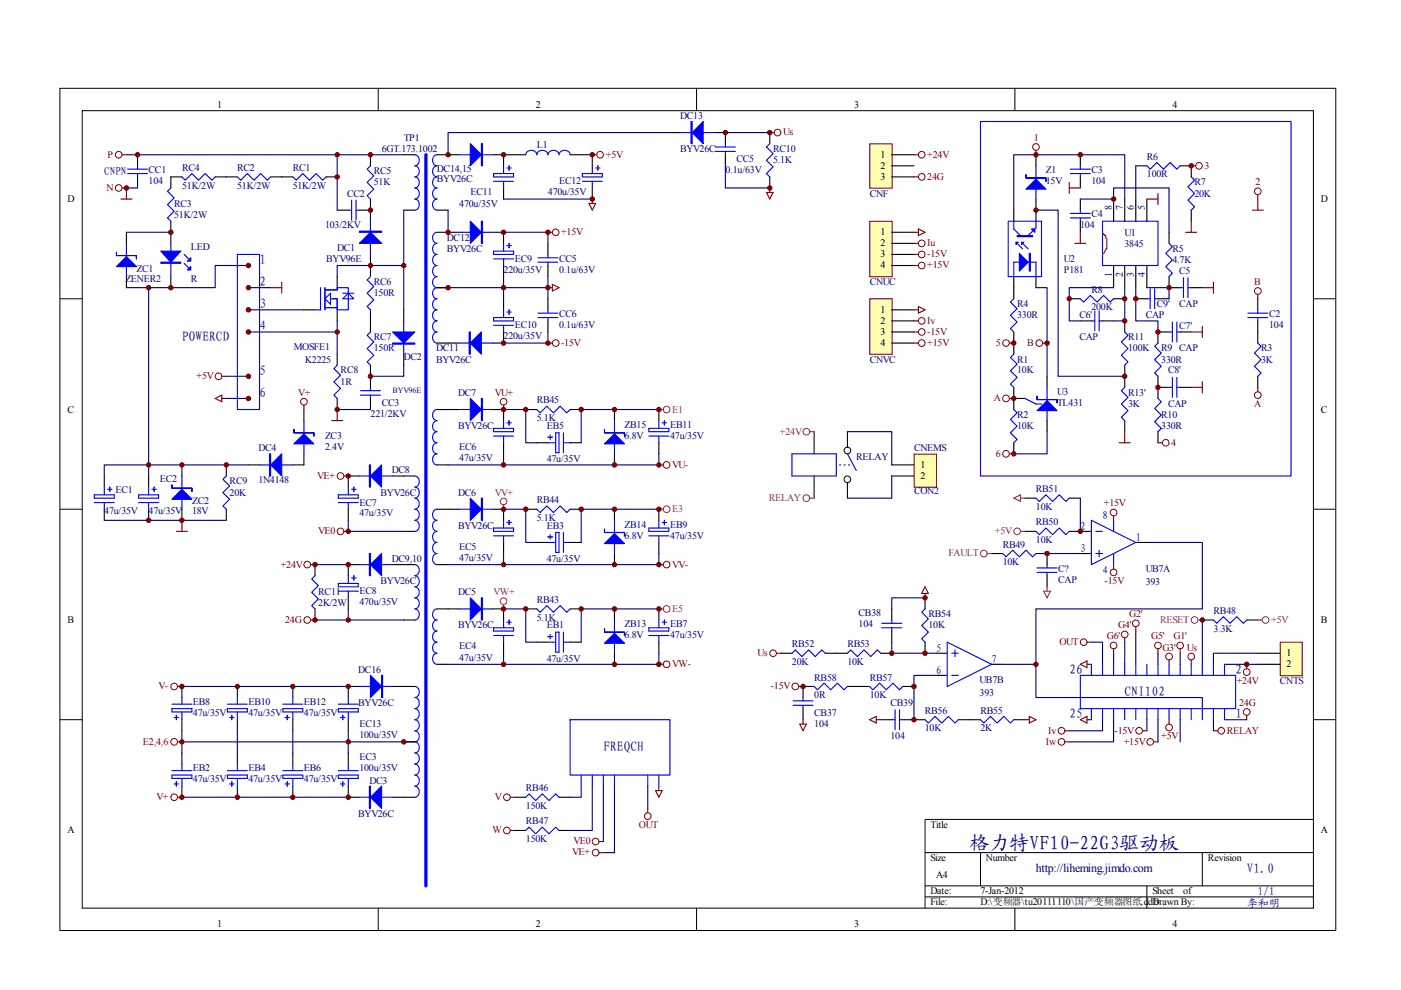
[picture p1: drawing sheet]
<svg xmlns="http://www.w3.org/2000/svg" width="297mm" height="210mm" viewBox="0 0 297 210" stroke-linecap="round" stroke-linejoin="round" font-family="sans-serif">
<defs><g id="words">
<text font-size="4.2" fill="#000080" x="205.6" y="180.2">格力特VF10-22G3驱动板</text>
<g font-size="2.8" fill="#000080">
<text x="55" y="56">1</text>
<text x="55" y="60.6">2</text>
<text x="55" y="65.3">3</text>
<text x="55" y="70">4</text>
<text x="38.6" y="72.4">POWERCD</text>
<text x="55" y="79.4">5</text>
<text x="55" y="84.1">6</text>
<text x="226.7" y="142.8">26</text>
<text x="262" y="142.8">2</text>
<text x="238.4" y="147.5">CNI102</text>
<text x="226.7" y="152.2">25</text>
<text x="262" y="152.2">1</text>
<text x="127.9" y="159.3">FREQCH</text>
<text x="264.3" y="185.1">V1.0</text>
</g>
<text font-size="2.5" fill="#000080" x="219.6" y="184.8">http://liheming.jimdo.com</text>
<g font-size="2.3" fill="#000080">
<text x="22.1" y="37.2">CNPN</text>
<text x="229" y="112.4">2</text>
<text x="233.8" y="110">8</text>
<text x="229" y="117">3</text>
<text x="240.8" y="114.7">1</text>
<text x="233.8" y="121.8">4</text>
<text x="198.5" y="138.2">5</text>
<text x="198.5" y="142.8">6</text>
<text x="210.2" y="140.6">7</text>
<text x="266.7" y="189.8">1/1</text>
<text x="264.3" y="192.2">李和明</text>
</g>
<g font-size="2.1">
<text x="46.1" y="22.9">1</text>
<text x="113.6" y="22.9">2</text>
<text x="181.1" y="22.9">3</text>
<text x="248.6" y="22.9">4</text>
<text x="186.7" y="33.5">1</text>
<text x="186.7" y="35.7">2</text>
<text x="186.7" y="38.1">3</text>
<text x="14.3" y="42.8">D</text>
<text x="280.1" y="42.8">D</text>
<text x="186.7" y="49.9">1</text>
<text x="186.7" y="52.2">2</text>
<text x="186.7" y="54.5">3</text>
<text x="186.7" y="56.9">4</text>
<text x="186.7" y="66.3">1</text>
<text x="186.7" y="68.7">2</text>
<text x="186.7" y="71">3</text>
<text x="186.7" y="73.3">4</text>
<text x="14.3" y="87.5">C</text>
<text x="280.1" y="87.5">C</text>
<text x="195.2" y="99.2">1</text>
<text x="195.2" y="101.5">2</text>
<text x="14.3" y="132.1">B</text>
<text x="280.1" y="132.1">B</text>
<text x="272.8" y="139.1">1</text>
<text x="272.8" y="141.5">2</text>
<text x="14.3" y="176.7">A</text>
<text x="197.3" y="175.5">Title</text>
<text x="280.1" y="176.7">A</text>
<text x="197.3" y="182.6">Size</text>
<text x="209" y="182.6">Number</text>
<text x="256.1" y="182.6">Revision</text>
<text x="197.3" y="189.6">Date:</text>
<text x="197.3" y="192">File:</text>
<text x="198.5" y="186.1">A4</text>
<text x="207.9" y="189.6">7-Jan-2012</text>
<text x="207.9" y="192">D:\变频器\tu20111110\国产变频器图纸.ddb</text>
<text x="244.3" y="189.6">Sheet</text>
<text x="244.3" y="192">Drawn By:</text>
<text x="250.9" y="189.6">of</text>
<text x="46.1" y="196.6">1</text>
<text x="113.6" y="196.6">2</text>
<text x="181.1" y="196.6">3</text>
<text x="248.6" y="196.6">4</text>
</g>
<g font-size="2.1" fill="#000080">
<text x="85.6" y="29.9">TP1</text>
<text x="144.2" y="25.2">DC13</text>
<text x="80.9" y="32.3">6GT.173.1002</text>
<text x="113.8" y="31.3">L1</text>
<text x="144.2" y="32.3">BYV26C</text>
<text x="156.1" y="34.4">CC5</text>
<text x="163.9" y="32.3">RC10</text>
<text x="163.9" y="34.6">5.1K</text>
<text x="243.2" y="33.9">R6</text>
<text x="31.5" y="36.7">CC1</text>
<text x="31.5" y="39">104</text>
<text x="38.6" y="36.3">RC4</text>
<text x="38.6" y="40">51K/2W</text>
<text x="50.3" y="36.3">RC2</text>
<text x="50.3" y="40">51K/2W</text>
<text x="62.1" y="36.3">RC1</text>
<text x="62.1" y="40">51K/2W</text>
<text x="73.6" y="41.7">CC2</text>
<text x="79.2" y="36.9">RC5</text>
<text x="79.2" y="39.3">51K</text>
<text x="92.6" y="36.5">DC14,15</text>
<text x="92.6" y="38.6">BYV26C</text>
<text x="99.7" y="41.4">EC11</text>
<text x="116.2" y="41.4">470u/35V</text>
<text x="118.5" y="39">EC12</text>
<text x="153.8" y="36.7">0.1u/63V</text>
<text x="184.4" y="41.7">CNF</text>
<text x="221.7" y="36.7">Z1</text>
<text x="221.7" y="39">15V</text>
<text x="231.4" y="36.7">C3</text>
<text x="231.4" y="39">104</text>
<text x="243.2" y="37.6">100R</text>
<text x="253.2" y="39.3">R7</text>
<text x="253.2" y="41.7">20K</text>
<text x="36.9" y="44">RC3</text>
<text x="36.9" y="46.3">51K/2W</text>
<text x="97.4" y="43.8">470u/35V</text>
<text x="231.4" y="46.1">C4</text>
<text x="235.7" y="44.5" transform="rotate(-90 235.7 44.5)">8</text>
<text x="238.1" y="44.5" transform="rotate(-90 238.1 44.5)">7</text>
<text x="240.4" y="44.5" transform="rotate(-90 240.4 44.5)">6</text>
<text x="242.7" y="44.5" transform="rotate(-90 242.7 44.5)">5</text>
<text x="40.5" y="52.9">LED</text>
<text x="68.9" y="48.4">103/2KV</text>
<text x="71.5" y="53.2">DC1</text>
<text x="94.7" y="51.1">DC12</text>
<text x="94.7" y="53.4">BYV26C</text>
<text x="229" y="48.4">104</text>
<text x="238.4" y="50.1">U1</text>
<text x="238.4" y="52.4">3845</text>
<text x="248.6" y="53.4">R5</text>
<text x="26.6" y="59.7">ZENER2</text>
<text x="29" y="57.6">ZC1</text>
<text x="40.5" y="59.7">R</text>
<text x="69.2" y="55.5">BYV96E</text>
<text x="106.8" y="57.8">220u/35V</text>
<text x="109.1" y="55.5">EC9</text>
<text x="118.5" y="55.5">CC5</text>
<text x="118.5" y="57.8">0.1u/63V</text>
<text x="225.6" y="55.5">U2</text>
<text x="225.6" y="57.8">P181</text>
<text x="235.7" y="58.7" transform="rotate(-90 235.7 58.7)">1</text>
<text x="238.1" y="58.7" transform="rotate(-90 238.1 58.7)">2</text>
<text x="240.4" y="58.7" transform="rotate(-90 240.4 58.7)">3</text>
<text x="242.7" y="58.7" transform="rotate(-90 242.7 58.7)">4</text>
<text x="248.6" y="55.7">4.7K</text>
<text x="250" y="58.1">C5</text>
<text x="79.2" y="60.5">RC6</text>
<text x="79.2" y="62.8">150R</text>
<text x="184.4" y="60.5">CNUC</text>
<text x="215.6" y="65.1">R4</text>
<text x="231.4" y="62.1">R8</text>
<text x="231.4" y="65.8">200K</text>
<text x="245.3" y="65.1">C9'</text>
<text x="250" y="65.1">CAP</text>
<text x="106.8" y="71.9">220u/35V</text>
<text x="109.1" y="69.6">EC10</text>
<text x="118.5" y="67.2">CC6</text>
<text x="118.5" y="69.6">0.1u/63V</text>
<text x="215.6" y="67.5">330R</text>
<text x="228.9" y="67.5">C6'</text>
<text x="242.9" y="67.5">CAP</text>
<text x="250" y="69.8">C7'</text>
<text x="269.1" y="67.2">C2</text>
<text x="269.1" y="69.6">104</text>
<text x="62.3" y="74.3">MOSFE1</text>
<text x="64.7" y="77.1">K2225</text>
<text x="79.2" y="72.2">RC7</text>
<text x="79.2" y="74.5">150R</text>
<text x="85.6" y="76.4">DC2</text>
<text x="92.5" y="74.5">DC11</text>
<text x="92.5" y="76.9">BYV26C</text>
<text x="184.4" y="76.9">CNVC</text>
<text x="215.6" y="76.9">R1</text>
<text x="228.9" y="72.2">CAP</text>
<text x="239.2" y="72.2">R11</text>
<text x="239.2" y="74.5">100K</text>
<text x="246.2" y="74.5">R9 CAP</text>
<text x="246.2" y="76.9">330R</text>
<text x="267.4" y="74.5">R3</text>
<text x="267.4" y="76.9">3K</text>
<text x="72.2" y="79.2">RC8</text>
<text x="72.2" y="81.5">1R</text>
<text x="97.1" y="83.9">DC7</text>
<text x="215.6" y="79.2">10K</text>
<text x="224.1" y="83.7">U3</text>
<text x="239.2" y="83.9">R13'</text>
<text x="247.6" y="79.2">C8'</text>
<text x="78.6" y="88.4">221/2KV</text>
<text x="80.9" y="86">CC3</text>
<text x="113.8" y="85.5">RB45</text>
<text x="113.8" y="89.3">5.1K</text>
<text x="215.6" y="88.6">R2</text>
<text x="224.1" y="86">TL431</text>
<text x="239.2" y="86.3">3K</text>
<text x="246.2" y="88.6">R10</text>
<text x="247.6" y="86.3">CAP</text>
<text x="54.8" y="95.7">DC4</text>
<text x="68.9" y="93.1">ZC3</text>
<text x="68.9" y="95.4">2.4V</text>
<text x="97.1" y="90.9">BYV26C</text>
<text x="97.4" y="95.4">EC6</text>
<text x="115.9" y="90.9">EB5</text>
<text x="132.4" y="90.7">ZB15</text>
<text x="132.4" y="93.1">6.8V</text>
<text x="142.1" y="90.7">EB11</text>
<text x="142.1" y="93.1">47u/35V</text>
<text x="193.8" y="95.7">CNEMS</text>
<text x="215.6" y="90.9">10K</text>
<text x="246.2" y="90.9">330R</text>
<text x="83.1" y="100.3">DC8</text>
<text x="97.4" y="97.8">47u/35V</text>
<text x="115.9" y="98">47u/35V</text>
<text x="181.5" y="97.6">RELAY</text>
<text x="24.5" y="104.6">EC1</text>
<text x="33.9" y="102.2">EC2</text>
<text x="40.7" y="106.9">ZC2</text>
<text x="48.7" y="102.7">RC9</text>
<text x="48.7" y="105.1">20K</text>
<text x="54.8" y="102.5">1N4148</text>
<text x="76.2" y="107.2">EC7</text>
<text x="80.7" y="105.1">BYV26C</text>
<text x="97.1" y="105.1">DC6</text>
<text x="113.8" y="106.7">RB44</text>
<text x="193.8" y="104.8">CON2</text>
<text x="219.6" y="104.3">RB51</text>
<text x="22.1" y="109.1">47u/35V</text>
<text x="31.5" y="109.1">47u/35V</text>
<text x="40.7" y="109.1">18V</text>
<text x="76.2" y="109.5">47u/35V</text>
<text x="97.1" y="112.1">BYV26C</text>
<text x="113.8" y="110.4">5.1K</text>
<text x="115.9" y="112.1">EB3</text>
<text x="132.4" y="111.9">ZB14</text>
<text x="142.1" y="111.9">EB9</text>
<text x="219.6" y="111.4">RB50</text>
<text x="219.6" y="108.1">10K</text>
<text x="83.1" y="119.1">DC9,10</text>
<text x="97.4" y="116.6">EC5</text>
<text x="97.4" y="118.9">47u/35V</text>
<text x="115.9" y="119.1">47u/35V</text>
<text x="132.4" y="114.2">6.8V</text>
<text x="142.1" y="114.2">47u/35V</text>
<text x="212.6" y="116.1">RB49</text>
<text x="212.6" y="119.8">10K</text>
<text x="219.6" y="115.2">10K</text>
<text x="76.2" y="125.9">EC8</text>
<text x="80.7" y="123.9">BYV26C</text>
<text x="224.4" y="121.3">C?</text>
<text x="224.4" y="123.6">CAP</text>
<text x="242.9" y="121.3">UB7A</text>
<text x="242.9" y="124.1">393</text>
<text x="67.5" y="126.2">RC11</text>
<text x="67.5" y="128.5">2K/2W</text>
<text x="76.2" y="128.3">470u/35V</text>
<text x="97.1" y="126.2">DC5</text>
<text x="113.8" y="127.9">RB43</text>
<text x="113.8" y="131.6">5.1K</text>
<text x="182" y="130.7">CB38</text>
<text x="196.8" y="130.9">RB54</text>
<text x="257.3" y="130.1">RB48</text>
<text x="97.1" y="133.2">BYV26C</text>
<text x="97.4" y="137.7">EC4</text>
<text x="115.9" y="133.2">EB1</text>
<text x="132.4" y="133">ZB13</text>
<text x="132.4" y="135.3">6.8V</text>
<text x="142.1" y="133">EB7</text>
<text x="142.1" y="135.3">47u/35V</text>
<text x="167.9" y="137.3">RB52</text>
<text x="179.7" y="137.3">RB53</text>
<text x="182" y="133">104</text>
<text x="196.8" y="133.2">10K</text>
<text x="257.3" y="134">3.3K</text>
<text x="75.9" y="142.6">DC16</text>
<text x="97.4" y="140.1">47u/35V</text>
<text x="115.9" y="140.3">47u/35V</text>
<text x="167.9" y="141">20K</text>
<text x="179.7" y="141">10K</text>
<text x="40.9" y="149.5">EB8</text>
<text x="52.7" y="149.5">EB10</text>
<text x="64.4" y="149.5">EB12</text>
<text x="75.9" y="149.7">BYV26C</text>
<text x="172.6" y="144.3">RB58</text>
<text x="172.6" y="148">0R</text>
<text x="184.4" y="144.3">RB57</text>
<text x="184.4" y="148">10K</text>
<text x="188.8" y="149.7">CB39</text>
<text x="207.7" y="144.7">UB7B</text>
<text x="207.7" y="147.6">393</text>
<text x="271.4" y="145">CNTS</text>
<text x="40.9" y="151.8">47u/35V</text>
<text x="52.7" y="151.8">47u/35V</text>
<text x="64.4" y="151.8">47u/35V</text>
<text x="76.2" y="154.1">EC13</text>
<text x="172.6" y="151.8">CB37</text>
<text x="172.6" y="154.1">104</text>
<text x="196.1" y="151.3">RB56</text>
<text x="196.1" y="155">10K</text>
<text x="207.9" y="151.3">RB55</text>
<text x="207.9" y="155">2K</text>
<text x="76.2" y="161.2">EC3</text>
<text x="76.2" y="156.5">100u/35V</text>
<text x="188.8" y="156.7">104</text>
<text x="40.9" y="163.5">EB2</text>
<text x="40.9" y="165.9">47u/35V</text>
<text x="52.7" y="163.5">EB4</text>
<text x="52.7" y="165.9">47u/35V</text>
<text x="64.4" y="163.5">EB6</text>
<text x="64.4" y="165.9">47u/35V</text>
<text x="76.2" y="163.5">100u/35V</text>
<text x="78.3" y="166.1">DC3</text>
<text x="111.5" y="167.7">RB46</text>
<text x="75.9" y="173.2">BYV26C</text>
<text x="111.5" y="171.5">150K</text>
<text x="111.5" y="174.8">RB47</text>
<text x="111.5" y="178.6">150K</text>
</g>
<g font-size="2.1" fill="#800000">
<text x="166" y="28.7">Us</text>
<text x="219.2" y="29.9">1</text>
<text x="22.8" y="33.5">P</text>
<text x="128.4" y="33.5">+5V</text>
<text x="196.6" y="33.5">+24V</text>
<text x="255.4" y="35.7">3</text>
<text x="22.6" y="40.5">N</text>
<text x="196.6" y="38.1">24G</text>
<text x="266.2" y="39.3">2</text>
<text x="119" y="49.9">+15V</text>
<text x="196.6" y="52.2">Iu</text>
<text x="196.6" y="56.9">+15V</text>
<text x="196.6" y="54.5">-15V</text>
<text x="265.9" y="60.5">B</text>
<text x="196.6" y="71">-15V</text>
<text x="196.6" y="68.7">Iv</text>
<text x="119" y="73.3">-15V</text>
<text x="196.6" y="73.3">+15V</text>
<text x="211.2" y="73.3">5</text>
<text x="217.8" y="73.3">B</text>
<text x="41.7" y="80.4">+5V</text>
<text x="63.2" y="83.9">V+</text>
<text x="104.9" y="83.9">VU+</text>
<text x="210.7" y="85.1">A</text>
<text x="265.9" y="86.3">A</text>
<text x="248.3" y="94.5">4</text>
<text x="67.2" y="101.5">VE+</text>
<text x="142.5" y="99.2">VU-</text>
<text x="211.2" y="96.9">6</text>
<text x="234" y="107.4">+15V</text>
<text x="67.5" y="113.3">VE0</text>
<text x="59.5" y="120.3">+24V</text>
<text x="142.5" y="120.3">VV-</text>
<text x="234.2" y="123.9">-15V</text>
<text x="239.4" y="130.9">G2'</text>
<text x="60.5" y="132.1">24G</text>
<text x="224.6" y="136.8">OUT</text>
<text x="234.7" y="135.6">G6'</text>
<text x="237.1" y="133.2">G4'</text>
<text x="244.1" y="135.6">G5'</text>
<text x="246.5" y="137.9">G3'</text>
<text x="248.8" y="135.6">G1'</text>
<text x="251.6" y="137.9">Us</text>
<text x="142.5" y="141.5">VW-</text>
<text x="160.6" y="139.1">Us</text>
<text x="33.6" y="146.1">V-</text>
<text x="163.4" y="146.1">-15V</text>
<text x="262.2" y="145">+24V</text>
<text x="262.7" y="149.7">24G</text>
<text x="222.2" y="155.5">Iv</text>
<text x="236.3" y="155.5">-15V</text>
<text x="260.1" y="155.5">RELAY</text>
<text x="30.3" y="157.9">E2,4,6</text>
<text x="221.7" y="157.9">Iw</text>
<text x="238.3" y="157.9">+15V</text>
<text x="246.2" y="156.7">+5V</text>
<text x="33.2" y="169.6">V+</text>
<text x="104.9" y="169.6">V</text>
<text x="104.4" y="176.7">W</text>
<text x="121.6" y="179">VE0</text>
<text x="135.5" y="175.5">OUT</text>
<text x="121.3" y="181.4">VE+</text>
</g>
<g font-size="2.1" fill="#a1006a">
<text x="142.5" y="87.5">E1</text>
<text x="165.4" y="92.1">+24V</text>
<text x="104.9" y="105.1">VV+</text>
<text x="163" y="106.2">RELAY</text>
<text x="142.5" y="108.6">E3</text>
<text x="210.9" y="113.3">+5V</text>
<text x="201.1" y="118">FAULT</text>
<text x="104.6" y="126.2">VW+</text>
<text x="142.5" y="129.7">E5</text>
<text x="246" y="132.1">RESET</text>
<text x="269.5" y="132.1">+5V</text>
</g>
<text font-size="1.7" fill="#000080" x="83.2" y="83.3">BYV96E</text>
</g></defs>
<g fill="none" stroke="#000" stroke-width=".21">
<path d="M12.7 18.7h270.5v178.6h-270.5zM80.2 18.7v4.7M147.7 18.7v4.7M215.2 18.7v4.7M17.4 23.5h261.1v169h-261.1zM12.7 63.3h4.7M278.4 63.3h4.7M12.7 108h4.7M278.4 108h4.7M12.7 152.6h4.7M278.4 152.6h4.7M278.4 173.7h-82.3v18.8"/>
<path d="M80.2 192.5v4.7M147.7 192.5v4.7M196.1 180.8h82.3M196.1 187.8h82.3M196.1 190.2h82.3M207.9 180.8v7M215.2 192.5v4.7M243.2 187.8v4.7M254.9 180.8v7"/>
</g>
<g fill="none" stroke="#000" stroke-width=".23">
<path d="M38.6 37.5h-2.4v2.4M45.6 37.5h4.7M57.4 37.5h4.7M69.1 37.5h2.4M78.5 32.8v2.4M85.6 32.8h2.4M92.7 32.8h4.7M104.4 32.8h7.1M106.8 32.8v2.4M106.8 39.9v2.3M120.9 32.8h4.7v2.4M125.6 39.9v2.3"/>
<path d="M142 28.1h2.4M151.4 28.1h2.4v2.4M153.8 32.8v2.4M163.2 28.1v2.4M163.2 37.5v2.4M219.6 32.8v2.4M229 32.8v2.4M229 37.5v2.4M240.8 35.2h2.4M250.2 35.2h2.4v2.3M26.8 49.3v2.3M26.8 58.6v2.4"/>
<path d="M36.2 46.9v4.7M36.2 58.6v2.4M71.5 44.6h2.3M71.5 58.6v2.4M76.2 44.6h2.3M78.5 42.2v4.7M78.5 53.9v4.7M85.6 44.6h2.4M92.7 44.6h2.3M92.7 49.3h4.7M104.4 49.3h2.4v2.3M106.8 56.3v2.3"/>
<path d="M116.2 51.6v2.3M116.2 56.3v2.3M214.9 44.6v2.3M214.9 58.6v4.7M219.6 42.2v4.7M219.6 58.6v2.4M229 42.2v2.4M229 46.9v2.4M236.1 42.2v4.7M236.1 56.3v4.7M238.5 42.2v4.7M238.5 56.3v4.7"/>
<path d="M240.8 42.2v4.7M240.8 56.3v4.7M243.2 42.2v4.7M243.2 56.3v4.7M247.9 58.6v2.4h2.3M247.9 49.3v2.3M252.6 44.6v2.3M64.4 65.7h2.4M71.5 65.7v2.3M71.5 75.1v2.3M78.5 65.7v4.7M78.5 77.4v4.7"/>
<path d="M85.6 65.7v2.3M85.6 75.1v2.3M92.7 61h2.3M92.7 72.7h4.7M106.8 63.3v2.4M106.8 70.4v2.3h-2.4M116.2 63.3v2.4M116.2 68v2.4M214.9 70.4v4.7M222 79.8v2.3M226.7 63.3h2.3M229 68h2.4"/>
<path d="M233.8 68h2.3M236.1 63.3h2.4M238.5 68v2.4M238.5 77.4v4.7M240.8 63.3h2.4M245.5 79.8v4.7M245.5 63.3h2.4M247.9 70.4h-2.4v2.3M250.2 70.4h2.4M252.6 61h2.3M266.7 63.3v2.4M266.7 68v4.7"/>
<path d="M266.7 79.8v2.3M38.6 98.6v2.3M48 98.6v2.3M52.7 98.6h2.3M64.4 86.8v2.4M64.4 96.2v2.4h-2.3M71.5 84.5v2.3M78.5 84.5v2.3M92.7 98.6h2.3M92.7 86.8h4.7M104.4 86.8h2.4v2.4M106.8 93.9v2.3"/>
<path d="M111.5 86.8h2.3M113.8 93.9h2.4M120.9 86.8h2.3M120.9 93.9h2.3M130.3 86.8v2.4M130.3 96.2v2.4M139.7 86.8v2.4M139.7 93.9v2.3M214.9 82.1v4.7M214.9 93.9v2.3M214.9 84.5h2.4M222 89.2v2.3"/>
<path d="M238.5 89.2v2.3M245.5 91.5v2.4M245.5 82.1h2.4M250.2 82.1h2.4M22.1 100.9v2.4M22.1 108v2.3M31.5 100.9v2.4M31.5 108v2.3M38.6 108v2.3M48 108v2.3M66.8 119.7v2.4M73.8 108v2.3"/>
<path d="M76.2 100.9h-2.4v2.4M76.2 119.7h-2.4v2.4M83.2 119.7h4.8M83.2 100.9h4.8M85.6 112.7h2.4M92.7 119.7h2.3M92.7 108h4.7M104.4 108h2.4v2.3M106.8 115v2.4M111.5 108h2.3M113.8 115h2.4M120.9 108h2.3"/>
<path d="M120.9 115h2.3M130.3 108v2.3M130.3 117.4v2.3M139.7 108v2.3M139.7 115v2.4M66.8 129.1v2.4M73.8 126.8v2.3M85.6 131.5h2.4M92.7 129.1h4.7M104.4 129.1h2.4v2.4M106.8 136.2v2.3M111.5 129.1h2.3"/>
<path d="M113.8 136.2h2.4M120.9 129.1h2.3M120.9 136.2h2.3M130.3 129.1v2.4M130.3 138.5v2.4M139.7 129.1v2.4M139.7 136.2v2.3M38.6 145.5v2.4M38.6 152.6v2.3M38.6 159.6v2.4M50.3 145.5v2.4M50.3 152.6v2.3"/>
<path d="M50.3 159.6v2.4M62.1 145.5v2.4M62.1 152.6v2.3M62.1 159.6v2.4M73.8 152.6v2.3M73.8 159.6v2.4M76.2 145.5h-2.4v2.4M83.2 145.5h4.8M85.6 157.3h2.4M92.7 140.9h2.3M38.6 166.7v2.3M50.3 166.7v2.3"/>
<path d="M62.1 166.7v2.3M73.8 166.7v2.3h2.4M83.2 169h4.8"/>
</g>
<g fill="none" stroke="#00f" stroke-width=".23">
<path d="M36.2 39.9l-.7 .7 1.4 1.4-1.4 1.4 1.4 1.4-1.4 1.4 .7 .7M38.6 37.5l.7 .7 1.4-1.4 1.4 1.4 1.4-1.4 1.4 1.4 .7-.7M50.3 37.5l.7 .7 1.4-1.4 1.5 1.4 1.4-1.4 1.4 1.4 .7-.7M62.1 37.5l.7 .7 1.4-1.4 1.4 1.4 1.4-1.4 1.4 1.4 .7-.7M78.5 35.2l-.7 .7 1.5 1.4-1.5 1.4 1.5 1.4-1.5 1.4 .7 .7M88 32.8a1.2 1.2 0 0 1 .9 1.2 1.2 1.2 0 0 1-.9 1.2 1.2 1.2 0 0 1 .9 1.1 1.2 1.2 0 0 1-.9 1.2 1.2 1.2 0 0 1 .9 1.2 1.2 1.2 0 0 1-.9 1.2 1.2 1.2 0 0 1 .9 1.1 1.2 1.2 0 0 1-.9 1.2 1.2 1.2 0 0 1 .9 1.2 1.2 1.2 0 0 1-.9 1.2M92.7 32.8a1.2 1.2 0 0 0-1 1.2 1.2 1.2 0 0 0 1 1.2 1.2 1.2 0 0 0-1 1.1 1.2 1.2 0 0 0 1 1.2 1.2 1.2 0 0 0-1 1.2 1.2 1.2 0 0 0 1 1.2 1.2 1.2 0 0 0-1 1.1 1.2 1.2 0 0 0 1 1.2 1.2 1.2 0 0 0-1 1.2 1.2 1.2 0 0 0 1 1.2M97.4 32.8h7M104.6 36.8h4.3v.7h-4.3zM104.6 38.4h4.3M106.8 35.2v1.6M106.8 38.4v1.5"/>
<path d="M107.5 35.6h.9M107.9 35.2v.9M111.5 32.8a1.21 1.21 0 0 1 1.1-.9 1.21 1.21 0 0 1 1.2 .9 1.21 1.21 0 0 1 1.2-.9 1.21 1.21 0 0 1 1.2 .9 1.2 1.2 0 0 1 1.2-.9 1.2 1.2 0 0 1 1.1 .9 1.21 1.21 0 0 1 1.2-.9 1.21 1.21 0 0 1 1.2 .9M123.5 38.4h4.2M123.5 36.8h4.2v.7h-4.2zM125.6 35.2v1.6M125.6 38.4v1.5M126.3 35.6h.9M126.8 35.2v.9M144.4 28.1h7M151.7 32.1h4.2M151.7 31.2h4.2"/>
<path d="M153.8 30.5v.7M153.8 32.1v.7M163.2 30.5l-.7 .7 1.4 1.4-1.4 1.4 1.4 1.4-1.4 1.4 .7 .7M207.9 25.8h65.8v75.1h-65.8zM219.6 35.2v7M226.9 36.8h4.3M226.9 35.9h4.3M229 35.2v.7M229 36.8v.7M243.2 35.2l.7 .7 1.4-1.4 1.4 1.4 1.4-1.4 1.4 1.4 .7-.7M252.6 37.5l.7 .7-1.4 1.4 1.4 1.4-1.4 1.4 1.4 1.5-.7 .7M26.8 51.6v7"/>
<path d="M36.2 51.6v7M39 55.8l1 1M39 53.9l1 1M50.3 53.9h4.7v32.9h-4.7zM73.8 44.6h.7M74.5 42.4v4.3M75.5 44.6h.7M75.5 42.4v4.3M78.5 58.6l-.7 .7 1.5 1.5-1.5 1.4 1.5 1.4-1.5 1.4 .7 .7M78.5 46.9v7M92.7 49.3a1.2 1.2 0 0 0-1 1.1 1.2 1.2 0 0 0 1 1.2 1.2 1.2 0 0 0-1 1.2 1.2 1.2 0 0 0 1 1.1 1.2 1.2 0 0 0-1 1.2 1.2 1.2 0 0 0 1 1.2 1.2 1.2 0 0 0-1 1.2 1.2 1.2 0 0 0 1 1.1 1.2 1.2 0 0 0-1 1.2 1.2 1.2 0 0 0 1 1.2 1.2 1.2 0 0 0-1 1.2 1.2 1.2 0 0 0 1 1.1 1.2 1.2 0 0 0-1 1.2 1.2 1.2 0 0 0 1 1.2M97.4 49.3h7"/>
<path d="M104.6 53.2h4.3v.7h-4.3zM104.6 54.9h4.3M106.8 51.6v1.6M106.8 54.9v1.4M107.5 52.1h.9M107.9 51.6v.9M114.1 55.6h4.2M114.1 54.7h4.2M116.2 53.9v.8M116.2 55.6v.7M213.8 46.9h7v11.7h-7zM214.9 58.6v-3h4.7v3"/>
<path d="M214.9 46.9v1.6l1.4 1.5M215.4 51.4l1.4 1.4M216.6 51.4l1.4 1.4M219.6 46.9v1.4l-1.6 1.7M226.9 46.2h4.3M226.9 45.3h4.3M229 44.6v.7M229 46.2v.7M233.8 46.9h11.7v9.4h-11.7zM247.9 51.6l.7 .7-1.4 1.4 1.4 1.4-1.4 1.4 1.4 1.4-.7 .7M250.9 58.9v4.2M251.9 58.9v4.2"/>
<path d="M68 61v4.7h-1.2M68.9 61.5h2.6v-.5h2.3v4.7h-2.3v-2.4h-1.4M68.9 61v4.7M68.9 65.2h2.6M68.9 63.3l1.2-1.1v2.3zM71.5 77.4l-.7 .7 1.4 1.4-1.4 1.5 1.4 1.4-1.4 1.4 .7 .7M72.7 63.3l1.1-1.1 1.2 1.1zM72.7 62.2h2.3M78.5 70.4l-.7 .7 1.5 1.4-1.5 1.4 1.5 1.4-1.5 1.4 .7 .7M85.6 68v7.1M92.7 65.7a1.2 1.2 0 0 0-1 1.2 1.2 1.2 0 0 0 1 1.1 1.2 1.2 0 0 0-1 1.2 1.2 1.2 0 0 0 1 1.2 1.2 1.2 0 0 0-1 1.2 1.2 1.2 0 0 0 1 1.1M97.4 72.7h7"/>
<path d="M104.6 67.3h4.3v.7h-4.3zM104.6 69h4.3M106.8 65.7v1.6M106.8 69v1.4M107.5 66.2h.9M107.9 65.7v.9M114.1 67.3h4.2M114.1 66.4h4.2M116.2 65.7v.7M116.2 67.3v.7M214.9 63.3l-.7 .7 1.4 1.5-1.4 1.4 1.4 1.4-1.4 1.4 .7 .7M214.9 75.1l-.7 .7 1.4 1.4-1.4 1.4 1.4 1.4-1.4 1.4 .7 .7"/>
<path d="M229 63.3l.8 .7 1.4-1.4 1.4 1.4 1.4-1.4 1.4 1.4 .7-.7M231.4 68h.7M232.1 65.9v4.3M233 68h.8M233 65.9v4.3M238.5 70.4l.7 .7-1.5 1.4 1.5 1.4-1.5 1.4 1.5 1.4-.7 .7M243.2 63.3h.7M243.9 61.2v4.3M244.8 63.3h.7M244.8 61.2v4.3M245.5 72.7l-.7 .7 1.4 1.5-1.4 1.4 1.4 1.4-1.4 1.4 .7 .7M247.9 70.4h.7"/>
<path d="M248.6 68.3v4.2M249.5 70.4h.7M249.5 68.3v4.2M250.2 61h.7M251.9 61h.7M264.6 67.3h4.2M264.6 66.4h4.2M266.7 72.7l.7 .7-1.4 1.5 1.4 1.4-1.4 1.4 1.4 1.4-.7 .7M266.7 65.7v.7M266.7 67.3v.7M55 98.6h7.1M64.4 89.2v7"/>
<path d="M76.4 83.8h4.3M76.4 82.8h4.3M78.5 82.1v.7M78.5 83.8v.7M92.7 96.2a1.2 1.2 0 0 0-1 1.2 1.2 1.2 0 0 0 1 1.2M92.7 86.8a1.2 1.2 0 0 0-1 1.2 1.2 1.2 0 0 0 1 1.2 1.2 1.2 0 0 0-1 1.2 1.2 1.2 0 0 0 1 1.1 1.2 1.2 0 0 0-1 1.2 1.2 1.2 0 0 0 1 1.2 1.2 1.2 0 0 0-1 1.2 1.2 1.2 0 0 0 1 1.1M97.4 86.8h7M104.6 90.8h4.3v.7h-4.3zM104.6 92.5h4.3M106.8 89.2v1.6M106.8 92.5v1.4M107.5 89.6h.9"/>
<path d="M107.9 89.2v.9M113.8 86.8l.7 .7 1.4-1.4 1.4 1.4 1.5-1.4 1.4 1.4 .7-.7M116.2 92.7h.9M116.2 93.9h1.6M116.6 92.2v1M117.8 91.8h.7v4.2h-.7zM119.5 93.9h1.4M119.5 91.8v4.2M130.3 89.2v7M137.6 92.5h4.2M137.6 90.8h4.2v.7h-4.2zM139.7 89.2v1.6"/>
<path d="M139.7 92.5v1.4M140.4 89.6h.9M140.9 89.2v.9M214.9 86.8l.7 .7-1.4 1.4 1.4 1.5-1.4 1.4 1.4 1.4-.7 .7M217.3 84.5l2.3 1.2h1.2M222 82.1v7.1M238.5 82.1l-.8 .7 1.5 1.4-1.5 1.5 1.5 1.4-1.5 1.4 .8 .7M245.5 84.5l.7 .7-1.4 1.4 1.4 1.4-1.4 1.4 1.4 1.4-.7 .7M247.9 82.1h.7M248.6 80v4.2M249.5 80v4.2M249.5 82.1h.7"/>
<path d="M20 106.6h4.2M20 104.9h4.2v.7h-4.2zM22.1 103.3v1.6M22.1 106.6v1.4M22.8 103.7h1M23.3 103.3v.9M29.4 104.9h4.2v.7h-4.2zM29.4 106.6h4.2M31.5 103.3v1.6M31.5 106.6v1.4M32.2 103.7h1M32.7 103.3v.9"/>
<path d="M38.6 100.9v7.1M48 100.9l-.7 .7 1.4 1.4-1.4 1.4 1.4 1.5-1.4 1.4 .7 .7M71.7 106.6h4.3M71.7 104.9h4.3v.7h-4.3zM73.8 103.3v1.6M73.8 106.6v1.4M74.5 103.7h1M75 103.3v.9M76.2 119.7h7M76.2 100.9h7M88 119.7a1.2 1.2 0 0 1 .9 1.2 1.2 1.2 0 0 1-.9 1.2 1.2 1.2 0 0 1 .9 1.1 1.2 1.2 0 0 1-.9 1.2 1.2 1.2 0 0 1 .9 1.2 1.2 1.2 0 0 1-.9 1.2M88 100.9a1.2 1.2 0 0 1 .9 1.2 1.2 1.2 0 0 1-.9 1.2 1.2 1.2 0 0 1 .9 1.1 1.2 1.2 0 0 1-.9 1.2 1.2 1.2 0 0 1 .9 1.2 1.2 1.2 0 0 1-.9 1.2 1.2 1.2 0 0 1 .9 1.1 1.2 1.2 0 0 1-.9 1.2 1.2 1.2 0 0 1 .9 1.2 1.2 1.2 0 0 1-.9 1.2"/>
<path d="M92.7 108a1.21 1.21 0 0 0-1 1.1 1.21 1.21 0 0 0 1 1.2 1.2 1.2 0 0 0-1 1.2 1.2 1.2 0 0 0 1 1.2 1.2 1.2 0 0 0-1 1.1 1.2 1.2 0 0 0 1 1.2 1.2 1.2 0 0 0-1 1.2 1.2 1.2 0 0 0 1 1.2 1.2 1.2 0 0 0-1 1.1 1.2 1.2 0 0 0 1 1.2M97.4 108h7M104.6 112h4.3v.7h-4.3zM104.6 113.6h4.3M106.8 110.3v1.7M106.8 113.6v1.4M107.5 110.8h.9M107.9 110.3v1M113.8 108l.7 .7 1.4-1.4 1.4 1.4 1.5-1.4 1.4 1.4 .7-.7M116.2 113.8h.9M116.2 115h1.6M116.6 113.4v.9"/>
<path d="M117.8 112.9h.7v4.2h-.7zM119.5 112.9v4.2M119.5 115h1.4M130.3 110.3v7.1M137.6 112h4.2v.7h-4.2zM137.6 113.6h4.2M139.7 110.3v1.7M139.7 113.6v1.4M140.4 110.8h.9M140.9 110.3v1M66.8 122.1l-.7 .7 1.4 1.4-1.4 1.4 1.4 1.4-1.4 1.4 .7 .7M71.7 123.7h4.3v.7h-4.3z"/>
<path d="M71.7 125.3h4.3M73.8 122.1v1.6M73.8 125.3v1.5M74.5 122.5h1M75 122.1v.9M88 126.8a1.2 1.2 0 0 1 .9 1.1 1.2 1.2 0 0 1-.9 1.2 1.2 1.2 0 0 1 .9 1.2 1.2 1.2 0 0 1-.9 1.2M92.7 129.1a1.2 1.2 0 0 0-1 1.2 1.2 1.2 0 0 0 1 1.2 1.2 1.2 0 0 0-1 1.1 1.2 1.2 0 0 0 1 1.2 1.2 1.2 0 0 0-1 1.2 1.2 1.2 0 0 0 1 1.2 1.2 1.2 0 0 0-1 1.1 1.2 1.2 0 0 0 1 1.2 1.2 1.2 0 0 0-1 1.2 1.2 1.2 0 0 0 1 1.2M97.4 129.1h7M104.6 133.1h4.3v.7h-4.3zM104.6 134.7h4.3M106.8 131.5v1.6M106.8 134.7v1.5"/>
<path d="M107.5 131.9h.9M107.9 131.5v.9M113.8 129.1l.7 .7 1.4-1.4 1.4 1.4 1.5-1.4 1.4 1.4 .7-.7M116.2 135h.9M116.2 136.2h1.6M116.6 134.5v.9M117.8 134h.7v4.3h-.7zM119.5 134v4.3M119.5 136.2h1.4M130.3 131.5v7M137.6 133.1h4.2v.7h-4.2zM137.6 134.7h4.2"/>
<path d="M139.7 131.5v1.6M139.7 134.7v1.5M140.4 131.9h.9M140.9 131.5v.9M36.4 149.3h4.3M36.4 150.2h4.3v.7h-4.3zM36.9 152.1h1M37.4 151.7v.9M38.6 147.9v1.4M38.6 150.9v1.7M48.2 149.3h4.2M48.2 150.2h4.2v.7h-4.2z"/>
<path d="M48.7 152.1h.9M49.1 151.7v.9M50.3 147.9v1.4M50.3 150.9v1.7M60 149.3h4.2M60 150.2h4.2v.7h-4.2zM60.4 152.1h1M60.9 151.7v.9M62.1 147.9v1.4M62.1 150.9v1.7M71.7 150.2h4.3v.7h-4.3zM71.7 149.3h4.3"/>
<path d="M72.2 152.1h.9M72.7 151.7v.9M73.8 147.9v1.4M73.8 150.9v1.7M76.2 145.5h7M88 145.5a1.2 1.2 0 0 1 .9 1.2 1.2 1.2 0 0 1-.9 1.2 1.2 1.2 0 0 1 .9 1.2 1.2 1.2 0 0 1-.9 1.1 1.2 1.2 0 0 1 .9 1.2 1.2 1.2 0 0 1-.9 1.2 1.2 1.2 0 0 1 .9 1.2 1.2 1.2 0 0 1-.9 1.1 1.21 1.21 0 0 1 .9 1.2 1.21 1.21 0 0 1-.9 1.2 1.2 1.2 0 0 1 .9 1.2 1.2 1.2 0 0 1-.9 1.1 1.2 1.2 0 0 1 .9 1.2 1.2 1.2 0 0 1-.9 1.2 1.2 1.2 0 0 1 .9 1.2 1.2 1.2 0 0 1-.9 1.1 1.2 1.2 0 0 1 .9 1.2 1.2 1.2 0 0 1-.9 1.2 1.2 1.2 0 0 1 .9 1.2 1.2 1.2 0 0 1-.9 1.1M36.4 163.4h4.3M36.4 164.3h4.3v.7h-4.3zM36.9 166.2h1M37.4 165.7v1M38.6 162v1.4M38.6 165v1.7"/>
<path d="M48.2 163.4h4.2M48.2 164.3h4.2v.7h-4.2zM48.7 166.2h.9M49.1 165.7v1M50.3 162v1.4M50.3 165v1.7M60 163.4h4.2M60 164.3h4.2v.7h-4.2zM60.4 166.2h1M60.9 165.7v1M62.1 162v1.4M62.1 165v1.7"/>
<path d="M71.7 164.3h4.3v.7h-4.3zM71.7 163.4h4.3M72.2 166.2h.9M72.7 165.7v1M73.8 162v1.4M73.8 165v1.7M76.2 169h7"/>
</g>
<g fill="#00f" stroke="#00f" stroke-width=".23">
<path d="M76.2 51.6l2.3-2.3 2.4 2.3z"/>
<path d="M83.2 70.4h4.8l-2.4 2.3z"/>
<path d="M34.1 53.2h4.2l-2.1 2.4z"/>
<path d="M39.7 57.2l.7-.7v.7z"/>
<path d="M40.4 54.7v.7h-.7z"/>
<path d="M24.7 56.5l2.1-2.1 2.1 2.1z"/>
<path d="M62.3 94.1l2.1-2.1 2.2 2.1z"/>
<path d="M36.4 105.9l2.2-2.2 2.1 2.2z"/>
<path d="M57.4 98.6l2.3-2.4v4.7z"/>
<path d="M99.7 30.5l2.4 2.3-2.4 2.4z"/>
<path d="M99.7 84.5l2.4 2.3-2.4 2.4z"/>
<path d="M78.5 169l2.4-2.3v4.7z"/>
<path d="M78.5 143.2l2.4 2.3-2.4 2.4z"/>
<path d="M78.5 119.7l2.4-2.3v4.7z"/>
<path d="M78.5 100.9l2.4-2.3v4.7z"/>
<path d="M146.7 28.1l2.4-2.3v4.7z"/>
<path d="M128.2 94.1l2.1-2.1 2.1 2.1z"/>
<path d="M99.7 105.6l2.4 2.4-2.4 2.3z"/>
<path d="M128.2 115.3l2.1-2.2 2.1 2.2z"/>
<path d="M99.7 126.8l2.4 2.3-2.4 2.4z"/>
<path d="M128.2 136.4l2.1-2.1 2.1 2.1z"/>
<path d="M99.7 46.9l2.4 2.4-2.4 2.3z"/>
<path d="M99.7 72.7l2.4-2.3v4.7z"/>
<path d="M216.1 53.7l1.9 1.9-1.9 1.9z"/>
<path d="M215.4 51.4h.5l-.5 .4z"/>
<path d="M216.6 51.4h.5l-.5 .4z"/>
<path d="M218.7 48.5h.7v.8z"/>
<path d="M222 85l2.1 2.1h-4.2z"/>
<path d="M217.5 40.1l2.1-2.1 2.2 2.1z"/>
<path d="M76.2 49h4.7v.3h-4.7z" fill-rule="evenodd"/>
<path d="M83.2 72.7h4.8v.3h-4.8z" fill-rule="evenodd"/>
<path d="M34.1 55.6h4.2v.2h-4.2z" fill-rule="evenodd"/>
<path d="M24.7 53.5v.7h4.2v.7v-.7h-4.2z" fill-rule="evenodd"/>
<path d="M62.3 91.1v.7h4.3v.7v-.7h-4.3z" fill-rule="evenodd"/>
<path d="M36.4 102.8v.7h4.3v.7v-.7h-4.3z" fill-rule="evenodd"/>
<path d="M57.1 96.2h.3v4.7h-.3z" fill-rule="evenodd"/>
<path d="M102.1 30.5h.2v4.7h-.2z" fill-rule="evenodd"/>
<path d="M102.1 84.5h.2v4.7h-.2z" fill-rule="evenodd"/>
<path d="M78.3 166.7h.2v4.7h-.2z" fill-rule="evenodd"/>
<path d="M80.9 143.2h.2v4.7h-.2z" fill-rule="evenodd"/>
<path d="M78.3 117.4h.2v4.7h-.2z" fill-rule="evenodd"/>
<path d="M78.3 98.6h.2v4.7h-.2z" fill-rule="evenodd"/>
<path d="M146.5 25.8h.2v4.7h-.2z" fill-rule="evenodd"/>
<path d="M128.2 91.1v.7h4.2v.7v-.7h-4.2z" fill-rule="evenodd"/>
<path d="M102.1 105.6h.2v4.7h-.2z" fill-rule="evenodd"/>
<path d="M128.2 112.2v.7h4.2v.7v-.7h-4.2z" fill-rule="evenodd"/>
<path d="M102.1 126.8h.2v4.7h-.2z" fill-rule="evenodd"/>
<path d="M128.2 133.3v.7h4.2v.7v-.7h-4.2z" fill-rule="evenodd"/>
<path d="M102.1 46.9h.2v4.7h-.2z" fill-rule="evenodd"/>
<path d="M99.5 70.4h.2v4.7h-.2z" fill-rule="evenodd"/>
<path d="M218.2 53.7h.3v3.8h-.3z" fill-rule="evenodd"/>
<path d="M215.6 50h3.3v.2h-3.3z" fill-rule="evenodd"/>
<path d="M219.9 84v.7h4.2v.7v-.7h-4.2z" fill-rule="evenodd"/>
<path d="M217.5 37v.7h4.3v.7v-.7h-4.3z" fill-rule="evenodd"/>
</g>
<g fill="none" stroke="#000080" stroke-width=".23">
<path d="M26.8 32.8h58.8M142 28.1h-47v4.7M153.8 35.2v4.7h9.4M153.8 28.1h9.4M240.8 35.2v7M26.8 49.3h9.4M52.7 56.3h-7.1v4.7h-18.8M85.6 44.6v11.7h-14.1v2.3M85.6 56.3v9.4M95 44.6v4.7M106.8 49.3h9.4v2.3M106.8 58.6v4.7"/>
<path d="M106.8 42.2h18.8M116.2 58.6v2.4h-21.2M219.6 44.6h4.7v35.2h14.2M229 42.2h7.1v-2.3h11.8v9.4M238.5 42.2v-9.4h-23.6v11.8M31.5 61v39.9M48 79.8h4.7M52.7 65.7h11.7M52.7 61h4.7M52.7 70.4h18.8M71.5 68v7.1M85.6 77.4v2.4h-7.1"/>
<path d="M116.2 70.4v2.3h-9.4M116.2 61v2.3M219.6 61h2.4v18.8M236.1 61h-9.4v7h2.3M238.5 61v7h-2.4M240.8 61v7h4.7v2.4M243.2 61h4.7v2.3M48 84.5h4.7M52.7 98.6h-30.6v2.3M71.5 86.8h7M106.8 86.8h4.7v7.1h2.3M106.8 96.2v2.4"/>
<path d="M139.7 96.2v2.4h-44.7M139.7 86.8h-16.5v7.1M222 91.5v4.7h-7.1M22.1 110.3h25.9M66.8 119.7h7M73.8 110.3v2.4h11.8M106.8 108h4.7v7h2.3M106.8 117.4v2.3M139.7 117.4v2.3h-44.7M139.7 108h-16.5v7M66.8 131.5h18.8M73.8 129.1v2.4"/>
<path d="M106.8 129.1h4.7v7.1h2.3M106.8 138.5v2.4M139.7 138.5v2.4h-44.7M139.7 129.1h-16.5v7.1M38.6 157.3h47M38.6 154.9v4.7M38.6 145.5h35.2M50.3 154.9v4.7M62.1 154.9v4.7M73.8 154.9v4.7M38.6 169h35.2"/>
</g>
<g fill="none" stroke="#800000" stroke-width=".23">
<path d="M25.9 32.8h.9M25.9 39.9h.9v2.3M125.6 32.8h.9M163.2 28.1h.9M163.2 39.9v.9M219.6 31.9v.9M226.7 39.9h2.3M226.7 38.7v2.3M252.6 35.2h.9M25.6 42.2h2.4M59.7 59.8v2.4M116.2 49.3h.9"/>
<path d="M124.9 43.1h1.4l-.7 1.5zM125.6 42.2v.9M162.5 40.8h1.4l-.7 1.4zM227.9 51.6h2.3M229 49.3v2.3M243.2 42.2h2.3M245.5 41v2.4M251.4 49.3h2.3M252.6 46.9v2.4M257.3 59.8v2.4M265.5 44.6h2.4M266.7 41.3v3.3"/>
<path d="M47 79.8h1M57.4 61h2.3M116.2 61h.9M116.2 72.7h.9M117.1 60.3l1.4 .7-1.4 .7zM214 72.7h.9M221.1 72.7h.9M252.6 70.4h2.3M254.9 61h2.4M254.9 69.2v2.4M266.7 62.4v.9M45.6 84.5l1.4-.7v1.4z"/>
<path d="M47 84.5h1M64.4 85.9v.9M70.3 89.2h2.4M71.5 86.8v2.4M106.8 85.9v.9M139.7 98.6h.9M214 84.5h.9M214 96.2h.9M237.3 93.9h2.3M238.5 91.5v2.4M245.5 93.9h1M252.6 82.1h2.3"/>
<path d="M254.9 81v2.3M266.7 82.1v1M37.4 112.7h2.3M38.6 110.3v2.4M65.8 119.7h1M72.9 112.7h.9M72.9 100.9h.9M139.7 119.7h.9M65.8 131.5h1M37.6 157.3h1M37.6 145.5h1M139.7 140.9h.9"/>
<path d="M37.6 169h1"/>
</g>
<g fill="none" stroke="#800000" stroke-width=".21">
<circle cx="25.2" cy="32.8" r=".71"/>
<circle cx="25.2" cy="39.9" r=".71"/>
<circle cx="127.2" cy="32.8" r=".71"/>
<circle cx="164.9" cy="28.1" r=".7"/>
<circle cx="219.6" cy="31.2" r=".71"/>
<circle cx="254.2" cy="35.2" r=".71"/>
<circle cx="117.8" cy="49.2" r=".71"/>
<circle cx="266.7" cy="40.6" r=".71"/>
<circle cx="46.3" cy="79.8" r=".71"/>
<circle cx="117.8" cy="72.7" r=".71"/>
<circle cx="213.3" cy="72.7" r=".71"/>
<circle cx="220.3" cy="72.7" r=".71"/>
<circle cx="266.7" cy="61.7" r=".71"/>
<circle cx="64.4" cy="85.2" r=".71"/>
<circle cx="106.8" cy="85.2" r=".71"/>
<circle cx="141.3" cy="98.6" r=".71"/>
<circle cx="213.3" cy="96.2" r=".71"/>
<circle cx="213.3" cy="84.5" r=".71"/>
<circle cx="247.2" cy="93.9" r=".7"/>
<circle cx="266.7" cy="83.8" r=".71"/>
<circle cx="65.1" cy="119.7" r=".7"/>
<circle cx="72.2" cy="112.7" r=".71"/>
<circle cx="72.2" cy="100.9" r=".71"/>
<circle cx="141.3" cy="119.7" r=".71"/>
<circle cx="65.1" cy="131.5" r=".7"/>
<circle cx="36.9" cy="157.3" r=".71"/>
<circle cx="36.9" cy="145.5" r=".71"/>
<circle cx="141.3" cy="140.8" r=".71"/>
<circle cx="36.9" cy="169" r=".71"/>
</g>
<g fill="#800000" stroke="#800000" stroke-width=".21">
<circle cx="52.7" cy="56.3" r=".47"/>
<circle cx="52.7" cy="61" r=".47"/>
<circle cx="52.7" cy="65.7" r=".47"/>
<circle cx="52.7" cy="79.8" r=".47"/>
<circle cx="52.7" cy="84.5" r=".47"/>
<circle cx="52.7" cy="70.4" r=".47"/>
<circle cx="78.5" cy="79.8" r=".47"/>
<circle cx="78.5" cy="44.6" r=".47"/>
<circle cx="78.5" cy="32.8" r=".47"/>
<circle cx="36.2" cy="49.3" r=".47"/>
<circle cx="48" cy="98.6" r=".47"/>
<circle cx="71.5" cy="70.4" r=".47"/>
<circle cx="71.5" cy="86.8" r=".47"/>
<circle cx="78.5" cy="56.3" r=".47"/>
<circle cx="36.2" cy="61" r=".47"/>
<circle cx="38.6" cy="110.3" r=".47"/>
<circle cx="38.6" cy="98.6" r=".47"/>
<circle cx="31.5" cy="110.3" r=".47"/>
<circle cx="31.5" cy="98.6" r=".47"/>
<circle cx="31.5" cy="61" r=".47"/>
<circle cx="85.6" cy="56.3" r=".47"/>
<circle cx="125.6" cy="32.8" r=".47"/>
<circle cx="73.8" cy="112.7" r=".47"/>
<circle cx="73.8" cy="100.9" r=".47"/>
<circle cx="153.8" cy="28.1" r=".47"/>
<circle cx="163.2" cy="39.9" r=".47"/>
<circle cx="163.2" cy="28.1" r=".47"/>
<circle cx="85.6" cy="157.3" r=".47"/>
<circle cx="106.8" cy="32.8" r=".47"/>
<circle cx="95" cy="61" r=".47"/>
<circle cx="106.8" cy="49.3" r=".47"/>
<circle cx="106.8" cy="72.7" r=".47"/>
<circle cx="116.2" cy="61" r=".47"/>
<circle cx="106.8" cy="61" r=".47"/>
<circle cx="116.2" cy="72.7" r=".47"/>
<circle cx="116.2" cy="49.3" r=".47"/>
<circle cx="95" cy="49.3" r=".47"/>
<circle cx="106.8" cy="86.8" r=".47"/>
<circle cx="139.7" cy="98.6" r=".47"/>
<circle cx="139.7" cy="86.8" r=".47"/>
<circle cx="130.3" cy="98.6" r=".47"/>
<circle cx="130.3" cy="86.8" r=".47"/>
<circle cx="123.2" cy="86.8" r=".47"/>
<circle cx="111.5" cy="86.8" r=".47"/>
<circle cx="106.8" cy="98.6" r=".47"/>
<circle cx="106.8" cy="108" r=".47"/>
<circle cx="139.7" cy="119.7" r=".47"/>
<circle cx="139.7" cy="108" r=".47"/>
<circle cx="130.3" cy="119.7" r=".47"/>
<circle cx="130.3" cy="108" r=".47"/>
<circle cx="123.2" cy="108" r=".47"/>
<circle cx="111.5" cy="108" r=".47"/>
<circle cx="106.8" cy="119.7" r=".47"/>
<circle cx="106.8" cy="129.1" r=".47"/>
<circle cx="139.7" cy="140.8" r=".47"/>
<circle cx="139.7" cy="129.1" r=".47"/>
<circle cx="130.3" cy="140.8" r=".47"/>
<circle cx="130.3" cy="129.1" r=".47"/>
<circle cx="123.2" cy="129.1" r=".47"/>
<circle cx="111.5" cy="129.1" r=".47"/>
<circle cx="106.8" cy="140.8" r=".47"/>
<circle cx="73.8" cy="119.7" r=".47"/>
<circle cx="66.8" cy="131.5" r=".47"/>
<circle cx="66.8" cy="119.7" r=".47"/>
<circle cx="73.8" cy="131.5" r=".47"/>
<circle cx="73.8" cy="157.3" r=".47"/>
<circle cx="38.6" cy="157.3" r=".47"/>
<circle cx="38.6" cy="145.5" r=".47"/>
<circle cx="62.1" cy="145.5" r=".47"/>
<circle cx="50.3" cy="145.5" r=".47"/>
<circle cx="38.6" cy="169" r=".47"/>
<circle cx="73.8" cy="169" r=".47"/>
<circle cx="62.1" cy="169" r=".47"/>
<circle cx="50.3" cy="169" r=".47"/>
<circle cx="125.6" cy="42.2" r=".47"/>
<circle cx="95" cy="32.8" r=".47"/>
<circle cx="236.1" cy="42.2" r=".47"/>
<circle cx="252.6" cy="35.2" r=".47"/>
<circle cx="247.9" cy="61" r=".47"/>
<circle cx="245.5" cy="82.1" r=".47"/>
<circle cx="245.5" cy="70.4" r=".47"/>
<circle cx="238.5" cy="63.3" r=".47"/>
<circle cx="226.7" cy="63.3" r=".47"/>
<circle cx="238.5" cy="68" r=".47"/>
<circle cx="238.5" cy="79.8" r=".47"/>
<circle cx="219.6" cy="44.6" r=".47"/>
<circle cx="240.8" cy="63.3" r=".47"/>
<circle cx="219.6" cy="32.8" r=".47"/>
<circle cx="229.1" cy="32.8" r=".47"/>
<circle cx="214.9" cy="72.7" r=".47"/>
<circle cx="214.9" cy="84.5" r=".47"/>
<circle cx="214.9" cy="96.2" r=".47"/>
<circle cx="222" cy="72.7" r=".47"/>
</g>
<path d="M90.3 32.8v155" fill="none" stroke="#00f" stroke-width=".71"/>
<g fill="none" stroke="#a1006a" stroke-width=".21">
<circle cx="141.3" cy="86.8" r=".71"/>
<circle cx="106.8" cy="106.3" r=".7"/>
<circle cx="141.3" cy="108" r=".71"/>
<circle cx="106.8" cy="127.5" r=".7"/>
<circle cx="141.3" cy="129.1" r=".71"/>
</g>
<path d="M139.7 86.8h.9M106.8 107v1M139.7 108h.9M106.8 128.2v.9M139.7 129.1h.9" fill="none" stroke="#a1006a" stroke-width=".23"/>
<path d="M233.8 49.3v.2h.2v.2h.2v.3h.3v.4l.2 .3v2.1h-.2l-.3 .7-.4 .4" fill="none" stroke="#f00" stroke-width=".23"/>
<path d="M184.5 30.6h4.6v9.3h-4.6z" fill="#ffffb0"/>
<g fill="none" stroke="#800000" stroke-width=".21">
<path d="M184.4 30.5h4.7v9.4h-4.7z"/>
<circle cx="195.4" cy="32.8" r=".71"/>
<circle cx="195.4" cy="37.5" r=".7"/>
</g>
<path d="M189.1 32.8h4.7M189.1 35.2h4.7M189.1 37.5h4.7" fill="none" stroke="#000" stroke-width=".23"/>
<path d="M193.8 32.8h.9M193.8 37.5h.9" fill="none" stroke="#800000" stroke-width=".23"/>
<path d="M184.5 47h4.6v11.7h-4.6z" fill="#ffffb0"/>
<path d="M184.4 46.9h4.7v11.8h-4.7z" fill="none" stroke="#800000" stroke-width=".21"/>
<path d="M189.1 49.3h4.7M189.1 51.6h4.7M189.1 53.9h4.7M189.1 56.3h4.7" fill="none" stroke="#000" stroke-width=".23"/>
<path d="M184.5 63.4h4.6v11.7h-4.6z" fill="#ffffb0"/>
<g fill="none" stroke="#800000" stroke-width=".21">
<path d="M184.4 63.3h4.7v11.8h-4.7z"/>
<circle cx="195.4" cy="51.6" r=".71"/>
<circle cx="195.4" cy="53.9" r=".7"/>
<circle cx="195.4" cy="56.3" r=".7"/>
<circle cx="195.4" cy="68" r=".71"/>
<circle cx="195.4" cy="72.7" r=".7"/>
<circle cx="195.4" cy="70.4" r=".7"/>
<circle cx="229.8" cy="136.2" r=".71"/>
<circle cx="236.1" cy="136.9" r=".71"/>
<circle cx="238.5" cy="134.5" r=".71"/>
<circle cx="240.8" cy="132.2" r=".71"/>
<circle cx="245.5" cy="136.9" r=".71"/>
<circle cx="247.9" cy="139.2" r=".71"/>
<circle cx="250.2" cy="136.9" r=".71"/>
<circle cx="252.6" cy="139.2" r=".7"/>
<circle cx="225.1" cy="157.3" r=".71"/>
<circle cx="225.1" cy="154.9" r=".71"/>
<circle cx="241.5" cy="154.9" r=".71"/>
<circle cx="243.9" cy="157.3" r=".71"/>
<circle cx="247.9" cy="154.2" r=".71"/>
<circle cx="258.9" cy="154.9" r=".7"/>
<circle cx="264.3" cy="150.9" r=".7"/>
<circle cx="264.3" cy="142.5" r=".7"/>
</g>
<path d="M189.1 65.7h4.7M189.1 68h4.7M189.1 70.4h4.7M189.1 72.7h4.7" fill="none" stroke="#000" stroke-width=".23"/>
<g fill="none" stroke="#800000" stroke-width=".23">
<path d="M193.8 56.3h.9M193.8 53.9h.9M193.8 51.6h.9M193.8 49.3h.9M194.7 48.5l1.4 .8-1.4 .7zM193.8 72.7h.9M193.8 70.4h.9M193.8 68h.9M193.8 65.7h.9M194.7 65l1.4 .7-1.4 .7zM230.5 136.2h.9M236.1 137.6v.9"/>
<path d="M238.5 135.2v1M240.8 132.9v.9M245.5 137.6v.9M247.9 139.9v1M250.2 137.6v.9M252.6 139.9v1M225.8 157.3h.9M225.8 154.9h.9M229 152.6l1.5-.7v1.4zM229 140.9l1.5-.8v1.5zM230.5 152.6h.9M230.5 140.9h.9"/>
<path d="M242.2 154.9h1M244.6 157.3h.9M247.9 152.6v.9M257.3 154.9h.9M264.3 140.9v.9M264.3 151.7v.9"/>
</g>
<g fill="none" stroke="#00f" stroke-width=".23">
<path d="M229 143.2h33v7h-33zM231.4 140.9v2.3M231.4 150.2v2.4M233.8 140.9v2.3M233.8 150.2v2.4M236.1 140.9v2.3M236.1 150.2v2.4M238.5 140.9v2.3M238.5 150.2v2.4M240.8 140.9v2.3M240.8 150.2v2.4M243.2 140.9v2.3"/>
<path d="M243.2 150.2v2.4M245.5 140.9v2.3M245.5 150.2v2.4M247.9 140.9v2.3M247.9 150.2v2.4M250.2 140.9v2.3M250.2 150.2v2.4M252.6 140.9v2.3M252.6 150.2v2.4M254.9 140.9v2.3M254.9 150.2v2.4M257.3 140.9v2.3"/>
<path d="M257.3 150.2v2.4M259.6 140.9v2.3M259.6 150.2v2.4"/>
</g>
<g fill="none" stroke="#000080" stroke-width=".23">
<path d="M231.4 136.2h2.4v4.7M236.1 138.5v2.4M238.5 136.2v4.7M240.8 133.8v7.1M245.5 138.5v2.4M250.2 138.5v2.4M233.8 152.6v2.3h-7.1M236.1 152.6v4.7h-9.4M245.5 152.6v4.7M250.2 152.6v4.7M257.3 152.6v2.3M259.6 140.9h4.7"/>
<path d="M259.6 152.6h4.7"/>
</g>
<path d="M271.5 136.2h4.6v7.1h-4.6z" fill="#ffffb0"/>
<g fill="none" stroke="#800000" stroke-width=".21">
<path d="M271.4 136.2h4.7v7.1h-4.7z"/>
<circle cx="236.1" cy="108.7" r=".71"/>
<circle cx="163.9" cy="138.5" r=".7"/>
<circle cx="236.1" cy="121.4" r=".71"/>
<circle cx="168.6" cy="145.5" r=".71"/>
<circle cx="107.5" cy="176.1" r=".71"/>
<circle cx="107.5" cy="169" r=".71"/>
<circle cx="126.3" cy="178.4" r=".71"/>
<circle cx="137.3" cy="173" r=".71"/>
<circle cx="126.3" cy="180.8" r=".71"/>
</g>
<g fill="none" stroke="#000" stroke-width=".23">
<path d="M29.2 32.8v2.4M29.2 37.5v2.4M172.6 91.5v4.7M179.7 91.5v3.3M172.6 100.9v4.7M179.7 102.3v3.3M210.2 117.4h2.4M217.3 112.7h2.3M217.3 105.6h2.3M219.6 117.4h2.4v2.3M226.7 112.7h4.7M226.7 105.6h2.3"/>
<path d="M229 117.4h2.4M240.8 115h2.4M165.6 138.5h2.3M175 138.5h4.7M186.7 138.5h2.4M189.1 129.1v2.4M189.1 133.8v2.4M196.1 126.8v2.3M196.1 136.2v2.3M198.5 138.5h2.3M222 122.1v2.3M254.9 131.5h2.4"/>
<path d="M264.3 131.5h2.4M266.7 138.5h4.7M170.3 150.2v2.4M172.6 145.5h-2.3v2.4M179.7 145.5h4.7M186.7 152.6h2.4M191.4 145.5h2.4M191.4 152.6h4.7M198.5 143.2h2.3M203.2 152.6h4.7M210.2 140.9h2.4M214.9 152.6h2.4"/>
<path d="M266.7 140.9h4.7M109.1 169h2.4M109.1 176.1h2.4M118.5 169h2.4M118.5 176.1h2.4"/>
</g>
<g fill="none" stroke="#000080" stroke-width=".23">
<path d="M26.8 39.9h2.4M222 117.4h7M229 105.6v7.1M243.2 115h11.7v14.1M189.1 136.2v2.3h9.4M196.1 126.8h-7v2.3M266.7 138.5h-9.4v2.4M198.5 143.2h-4.7v9.4M212.6 140.9h7v7h35.3v2.3M243.2 152.6v2.3M264.3 140.9h2.4M123.2 166.7v2.3h-2.3"/>
<path d="M125.6 166.7v9.4h-4.7M127.9 166.7v11.7M130.3 166.7v14.1h-2.4M137.3 166.7v4.7"/>
</g>
<g fill="none" stroke="#00f" stroke-width=".23">
<path d="M27 35.9h4.3M27 36.8h4.3M29.2 35.2v.7M29.2 36.8v.7M167.9 96.2h9.4v4.7h-9.4zM178 98.6h.3M179 98.6h.2M179.7 96.2l1.8 3.5M179.9 98.6h.2M212.6 117.4l.7 .7 1.4-1.4 1.4 1.4 1.4-1.4 1.4 1.4 .7-.7M219.6 112.7l.8 .7 1.4-1.4 1.4 1.4 1.4-1.4 1.4 1.4 .7-.7M219.6 105.6l.8 .7 1.4-1.4 1.4 1.4 1.4-1.4 1.4 1.4 .7-.7"/>
<path d="M222 119.7v.7M231.4 110.3l9.4 4.7-9.4 4.7zM232.3 112.7h1.5M232.3 117.4h1.5M233 116.7v1.4M236.1 110.3v2.4M236.1 117.4v2.3M167.9 138.5l.7-.7 1.4 1.4 1.4-1.4 1.4 1.4 1.5-1.4 .7 .7M179.7 138.5l.7-.7 1.4 1.4 1.4-1.4 1.4 1.4 1.4-1.4 .7 .7M187 133.1h4.2M187 132.2h4.2M189.1 131.5v.7"/>
<path d="M189.1 133.1v.7M196.1 129.1l-.7 .7 1.4 1.4-1.4 1.4 1.4 1.4-1.4 1.4 .7 .8M200.8 136.2l9.4 4.7-9.4 4.6zM201.8 138.5h1.4M202.5 137.8v1.4M219.9 120.4h4.2M219.9 121.4h4.2M222 121.4v.7M257.3 131.5l.7 .7 1.4-1.4 1.4 1.4 1.4-1.4 1.4 1.4 .7-.7M120.9 152.6h21.1v11.7h-21.1zM168.1 148.6h4.3M168.1 149.5h4.3"/>
<path d="M170.3 147.9v.7M170.3 149.5v.7M172.6 145.5l.7 .8 1.4-1.5 1.4 1.5 1.5-1.5 1.4 1.5 .7-.8M184.4 145.5l.7 .8 1.4-1.5 1.4 1.5 1.4-1.5 1.4 1.5 .7-.8M189.1 152.6h.7M189.8 150.5v4.2M190.7 152.6h.7M190.7 150.5v4.2M196.1 152.6l.7 .7 1.4-1.4 1.5 1.4 1.4-1.4 1.4 1.4 .7-.7M201.8 143.2h1.4M207.9 152.6l.7 .7 1.4-1.4 1.4 1.4 1.4-1.4 1.4 1.4 .7-.7M111.5 169l.7-.7 1.4 1.4 1.4-1.4 1.4 1.4 1.4-1.4 .7 .7"/>
<path d="M111.5 176.1l.7-.7 1.4 1.4 1.4-1.4 1.4 1.4 1.4-1.4 .7 .7M123.2 164.3v2.4M125.6 164.3v2.4M127.9 164.3v2.4M130.3 164.3v2.4M137.3 164.3v2.4M139.7 164.3v2.4"/>
</g>
<g fill="none" stroke="#800000" stroke-width=".23">
<path d="M236.1 109.4v.9M236.1 119.7v1M164.6 138.5h1M196.1 124.4l.7 1.4h-1.4zM196.1 125.8v1M169.3 145.5h1M169.6 153.5h1.4l-.7 1.4zM170.3 152.6v.9M184.4 152.6l1.4-.7v1.4zM185.8 152.6h.9M217.3 152.6h.9M218.2 151.9l1.4 .7-1.4 .7z"/>
<path d="M108.2 169h.9M108.2 176.1h.9M127 178.4h.9M137.3 171.4v.9M139 167.6h1.4l-.7 1.4zM139.7 166.7v.9M127 180.8h.9"/>
</g>
<g fill="#800000" stroke="#800000" stroke-width=".21">
<circle cx="189.1" cy="138.5" r=".47"/>
<circle cx="196.1" cy="138.5" r=".47"/>
<circle cx="196.1" cy="126.8" r=".47"/>
<circle cx="170.3" cy="145.5" r=".47"/>
<circle cx="193.8" cy="145.5" r=".47"/>
<circle cx="193.8" cy="152.6" r=".47"/>
<circle cx="222" cy="117.4" r=".47"/>
<circle cx="229.1" cy="112.7" r=".47"/>
<circle cx="29.2" cy="32.8" r=".47"/>
<circle cx="26.8" cy="39.9" r=".47"/>
</g>
<g fill="none" stroke="#a1006a" stroke-width=".21">
<circle cx="208.6" cy="117.4" r=".71"/>
<circle cx="215.6" cy="112.7" r=".71"/>
<circle cx="253.3" cy="131.5" r=".71"/>
<circle cx="268.3" cy="131.5" r=".71"/>
</g>
<path d="M209.3 117.4h.9M214.9 105.6l1.4-.7v1.4zM216.3 112.7h1M216.3 105.6h1M221.3 125.3h1.4l-.7 1.5zM222 124.4v.9M254 131.5h.9M266.7 131.5h.9" fill="none" stroke="#a1006a" stroke-width=".23"/>
<g fill="none" stroke="#000" stroke-width=".21">
<circle cx="179.7" cy="95.5" r=".71"/>
<circle cx="179.7" cy="101.6" r=".71"/>
</g>
<path d="M193.9 96.4h4.6v6.9h-4.6z" fill="#ffffb0"/>
<path d="M193.8 96.3h4.7v7h-4.7z" fill="none" stroke="#800000" stroke-width=".21"/>
<path d="M189.1 98.6h4.7M189.1 100.9h4.7" fill="none" stroke="#000" stroke-width=".23"/>
<g fill="none" stroke="#a1006a" stroke-width=".21">
<circle cx="171" cy="91.5" r=".71"/>
<circle cx="171" cy="105.6" r=".71"/>
</g>
<path d="M171.7 91.5h.9M171.7 105.6h.9" fill="none" stroke="#a1006a" stroke-width=".23"/>
<path d="M71.5 32.8v11.8M179.7 91.5h9.4v7.1M189.1 100.9v4.7h-9.4M254.9 129.1h-35.3v11.8M254.9 131.5v9.4" fill="none" stroke="#000080" stroke-width=".23"/>
<g fill="#800000" stroke="#800000" stroke-width=".21">
<circle cx="71.5" cy="32.8" r=".47"/>
<circle cx="71.5" cy="37.5" r=".47"/>
<circle cx="73.8" cy="145.5" r=".47"/>
<circle cx="264.3" cy="140.8" r=".47"/>
<circle cx="219.6" cy="140.8" r=".47"/>
<circle cx="254.9" cy="131.5" r=".47"/>
</g>
<use href="#words"/>
</svg>
